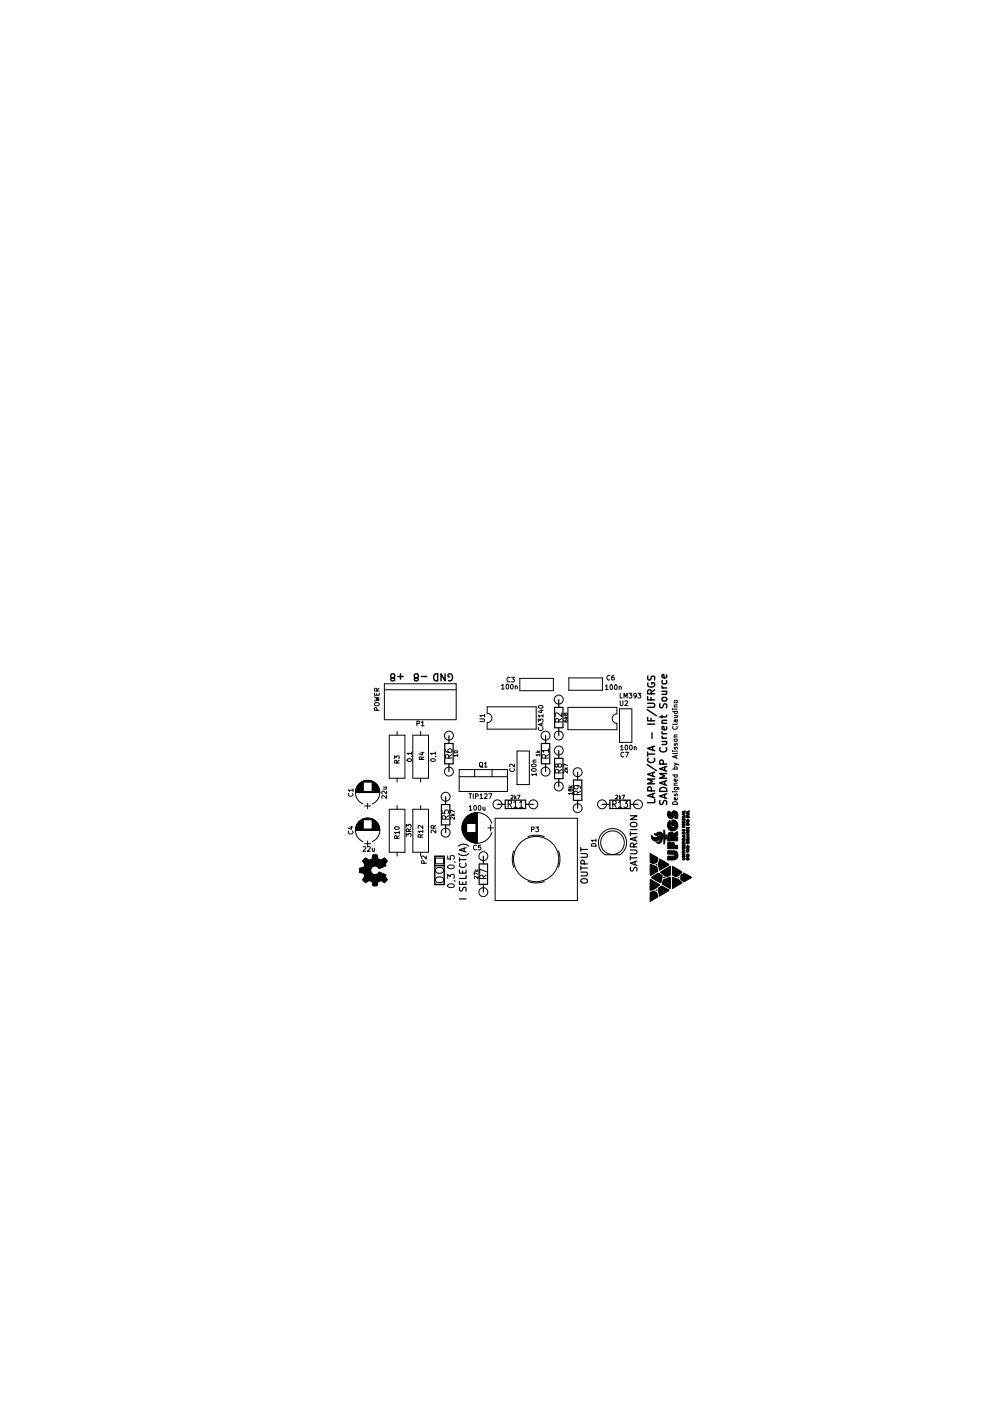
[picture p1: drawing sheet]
<svg xmlns="http://www.w3.org/2000/svg" width="210mm" height="297mm" viewBox="0 0 210 297" stroke-linecap="round" stroke-linejoin="round" font-family="sans-serif">
<g fill="none" stroke="#000" stroke-width=".21">
<path d="M79.5 147.8l1 .2-.8 .2 .8 .2-1 .2M79.5 146.9v.5h1v-.5M79.6 149h.7l.1 .5-.3 .1h-.5l-.1-.2zM79.9 147.1v.3M80 150.6l-.1-.5h-.4v.5h1M80 146.5l-.1-.5h-.4v.5h1M80.5 145.9l-.5 .4M81.6 145h15.2v7.6h-15.2zM81.6 146.2h15.2M82.6 155.9h3.3v9.1h-3.3zM84.3 155.1v.8M87.4 159.7h-1l.2 .3"/>
<path d="M87.4 159.4v.6M87.6 155.9h3.3v9.1h-3.3zM88.5 153.4h.4l.1-.4-.5-.1v1M89.3 155.1v.8M89.3 159.6h.7M89.4 153.2l.3-.3v1M89.4 153.9h.6M89.6 159.5v.6l-.7-.3M92.4 159.7h-1l.2 .3M92.4 159.4v.6M94.5 158.9l.1 .4 .2 .2h.8l.3-.2-.2-.5-.6 .1-.1 .4 .3 .2M95.9 160l-.7 .4"/>
<path d="M96.4 159.3a.39 .39 0 0 1 .4-.2 .39 .39 0 0 1 .3 .4 .39 .39 0 0 1-.5 .2 .39 .39 0 0 1-.2-.4zM97.1 159.9v.5M101.8 152.4h.8l.2 .2-.2 .4h-.8M102.8 151.7h-1l.3 .3M102.8 151.4v.6M103.4 149.9h10.4v4.7h-10.4v-1.4a1 1 0 0 0 1-1 1 1 0 0 0-1-1zM106.4 145.4l.3-.3v1M106.4 146.1h.6M107.5 145.2l.1-.1a.49 .49 0 0 1 .4 .5 .49 .49 0 0 1-.5 .4l-.1-.3zM108.2 143.7a.44 .44 0 0 0-.6 .4 .44 .44 0 0 0 .6 .4M108.4 145.2l.2-.1a.49 .49 0 0 1 .3 .5 .49 .49 0 0 1-.4 .4l-.2-.3zM108.5 143.6h.6l-.3 .4 .3 .1v.4h-.6"/>
<path d="M109.3 145.5h.4v.6M109.3 145.4v.7M109.7 159.2h2.6v7.1h-2.6zM110.3 143.8h7.1v2.6h-7.1zM113.7 159.5h.8M114 159.2l.3 .3M114.2 153.1v-.7l.4 .4 .1-.3h.4v.6M114.3 154.3a.44 .44 0 0 0 .4 .6 .44 .44 0 0 0 .4-.6M114.3 149.7a.48 .48 0 0 1 .6-.2 .48 .48 0 0 1 .3 .5 .49 .49 0 0 1-.6 .2 .49 .49 0 0 1-.3-.5zM114.5 159.8v.5M114.5 159.2l-.3 .2M114.5 150.6h.7"/>
<path d="M114.9 150.5v.6l-.7-.2M114.9 153.4v.5M115.2 153.3l-1 .3 1 .4M115.2 151.8h-1l.3 .3M115.2 151.5v.6M116.4 159.2h-1.4l.4 .3M116.4 160l-.7 .4M116.4 158.8v.7M118.5 153.1l-.1-.7-.5 .1-.1 .6h1.4M119.2 151.1v.8l-1-.8-.4 .3 .1 .5M119.2 152.3l-.7 .5M119.6 152.7l.2 .3 .5 .1 .1-.2-.1-.2h-.3l.1 .4"/>
<path d="M119.6 152.3h.8M119.9 152l.3 .3M120 151.4l.3-.2v.4a.33 .33 0 0 1-.3 0 .33 .33 0 0 1-.1-.4h-.2l-.1 .3 .2 .2 .2-.2M120.4 152l-.3 .2M120.5 150h10.4v1.3a1 1 0 0 0-1 1 1 1 0 0 0 1 1v1.4h-10.4zM120.7 143.7h7.1v2.6h-7.1zM128.5 145.5l.2-.3v1M128.5 146.2h.5M129.4 143.3a.44 .44 0 0 0-.6 .4 .44 .44 0 0 0 .6 .4M129.6 145.2a.49 .49 0 0 1 .4 .5 .49 .49 0 0 1-.4 .4l-.2-.3zM130.2 143.2l-.4 .2v.6l.2 .2 .3-.1-.1-.5h-.2l-.2 .2M130.5 145.3l.1-.1a.49 .49 0 0 1 .4 .5 .49 .49 0 0 1-.5 .4l-.1-.3z"/>
<path d="M131.4 145.6h.3l.1 .6M131.4 145.5v.7M131.4 150.3h2.7v7.1h-2.7zM131.6 147v1h.5M131.6 148.6v.8l.2 .2 .4-.2v-.8M131.7 158.3l.2-.3v1M131.7 159h.5M132.3 159.6a.44 .44 0 0 0-.6 .4 .44 .44 0 0 0 .6 .4M132.4 148v-1l.3 .7 .4-.7v1M132.6 148.7l.4-.1 .2 .3-.7 .7h.7M132.7 159.5h.6l-.4 1M132.7 158.1l.1-.1a.49 .49 0 0 1 .4 .5 .49 .49 0 0 1-.4 .4l-.2-.3z"/>
<path d="M133.4 147h.7l-.4 .4 .3 .1v.4h-.6M133.7 158h.1a.49 .49 0 0 1 .4 .5 .49 .49 0 0 1-.5 .4l-.1-.3zM134.6 158.4h.3l.1 .6M134.6 158.3v.7M135 147.4l-.2 .2h-.3v-.5l.3-.1 .2 .2v.6l-.5 .2M135.3 147h.7l-.4 .4 .3 .1v.4h-.6M142.7 159.3h.1M142.7 150.3h.1M142.7 150.8h1M142.8 154a.44 .44 0 0 0 .4 .6 .44 .44 0 0 0 .4-.6M143 159.3h.7M143 156.3h.7"/>
<path d="M143 151.7h.7M143 150.3h.7M143 149.9h.7M143.1 158.4l.1 .4 .2-.4h.3v.4M143.1 157.6l.1 .4 .2-.4h.3v.4M143.1 156.8l.4-.1 .2 .3-.2 .2h-.3l-.2-.2zM143.1 150.8l-.1 .3 .2 .2 .5-.1v-.4M143.1 148.6l.4-.1 .2 .3-.5 .2-.2-.2zM143.3 152.6l.2 .5 .2-.1v-.4M143.6 151.7l.1 .4-.7 .1M143.7 159.6l-.1 .2h-.9M143.7 155.8l-.6 .1v.4"/>
<path d="M143.7 153.4l-.1 .2h-.9M143.7 152.6l-.6 .1v.4M143.7 149.4l-.6 .1v.4M74 176.2a.44 .44 0 0 0 .4 .6 .44 .44 0 0 0 .4-.6M74 168.2a.44 .44 0 0 0 .4 .6 .44 .44 0 0 0 .4-.6M74.2 175.3h.7M74.6 175.2v.6l-.8-.2M74.9 167.5h-1l.3 .3M74.9 167.3v.5M75.4 176h5.2M75.4 168h5.2M75.5 176h5"/>
<path d="M75.5 167.9h5M75.5 175.9h5M75.5 175.8h5M75.5 167.8h5M75.5 167.8h1.5M75.5 175.7h1.5M75.5 167.7h1.5M75.5 175.6h1.5M75.5 167.6h1.5M75.5 175.5h1.5M75.5 167.5h1.5M75.5 175.4h1.5"/>
<path d="M75.5 167.4h1.5M75.6 175.3h1.4M75.6 167.3h1.4M75.6 175.2h1.4M75.6 167.2h1.4M75.6 175.1h1.4M75.6 167.1h1.4M75.7 175h1.3M75.7 167h1.3M75.7 166.9h1.3M75.7 174.9h1.3M75.7 174.8h1.3"/>
<path d="M75.7 166.8h1.3M75.8 174.8h1.2M75.8 166.8h1.2M75.8 174.7h1.2M75.8 166.7h1.2M75.9 174.6h1.1M75.9 166.6h1.1M75.9 166.5h1.1M75.9 174.5h1.1M76 174.5h1M76 166.4h1M76 174.4h1"/>
<path d="M76.1 174.4h.9M76.1 166.4h.9M76.1 174.3h.9M76.1 166.3h.9M76.2 174.2h.8M76.2 166.2h.8M76.3 174.2h.7M76.3 166.1h.7M76.3 174.1h.7M76.4 174h.6M76.4 166h.6M76.5 166h.5"/>
<path d="M76.6 173.9h.4M76.6 165.9h.4M76.7 173.8h2.6M76.7 165.8h2.6M76.8 173.8h2.4M76.8 165.8h2.4M76.9 173.7h2.2M76.9 165.7h2.2M77 173.7h2M77 178.4a2.59 2.59 0 0 1-1.1-3.9 2.59 2.59 0 0 1 4.2 0 2.59 2.59 0 0 1-1.1 3.9M77 170.4a2.59 2.59 0 0 1-1.1-3.9 2.59 2.59 0 0 1 4.2 0 2.59 2.59 0 0 1-1.1 3.9M77 179.6l.4-.1 .2 .3-.6 .7h.6"/>
<path d="M77.1 165.6h1.8M77.2 173.6h1.6M77.2 165.6h1.6M77.3 173.6h1.4M77.3 165.6h1.4M77.4 178.9h1.3M77.4 170.9h1.3M77.4 173.5h1.2M77.6 165.5h.8M78 179.6l.4-.1 .2 .3-.7 .7h.7M78 170.3v1.2M78 178.3v1.2"/>
<path d="M79 166.5h1.1M79 175.7h1.5M79 175.6h1.5M79 175.5h1.5M79 175.4l1.5 .1M79 175.4h1.5M79 175.3h1.4M79 175.2h1.4M79 175.1h1.4M79 175h1.4M79 175h1.3M79 174.9l1.3 .1"/>
<path d="M79 174.9h1.3M79 174.8h1.3M79 174.8h1.2M79 174.7h1.2M79 174.6h1.1M79 174.5h1.1M79 174.4l1 .1M79 174.4h1M79 174.4h.9M79 174.3h.9M79 174.2h.8M79 174.1l.7 .1"/>
<path d="M79 174.1h.7M79 174h.6M79 173.9h.4M79 167.8h1.5M79 167.7h1.5M79 167.6h1.5M79 167.5h1.5M79 167.4l1.5 .1M79 167.4h1.5M79 167.3h1.4M79 167.2h1.4M79 167.1l1.4 .1"/>
<path d="M79 167.1h1.4M79 167h1.4M79 167h1.3M79 166.9h1.3M79 166.8h1.3M79 166.8h1.2M79 166.7h1.2M79 166.6l1.2 .1M79 166.6h1.1M79 166.4h1M79 166.3l.9 .1M79 166.3h.9"/>
<path d="M79 166.2h.8M79 166.1h.7M79 166h.6M79 166h.5M79 165.9h.4M79 165.8l.4 .1M79 179.8v.6h.4M79.4 179.8v.7M81.3 166.9h.7M81.9 166.9l.1 .4h-.7M82 168.7v.6l-.7-.6-.3 .2 .1 .4M82 167.7v.6l-.7-.6-.3 .2 .1 .4"/>
<path d="M82.6 171.6h3.3v9.1h-3.3zM83.7 160.9v-.6l.4 .3 .1-.3h.4v.6M83.7 175.4a.49 .49 0 0 1 .6-.2 .49 .49 0 0 1 .4 .5 .49 .49 0 0 1-.6 .2 .49 .49 0 0 1-.4-.5zM84.2 177.8v-.5l-.4-.1-.1 .6h1M84.2 161.8v-.5h-.4l-.1 .5h1M84.3 165v.8M84.3 170.8v.8M84.7 176.5h-1l.3 .3M84.7 177.2l-.5 .3M84.7 176.2v.6M84.7 161.2l-.5 .3M86.2 177.3v-.6l.4 .4 .1-.3h.4v.5"/>
<path d="M86.2 175.4v-.6l.4 .3 .1-.3h.4v.6M86.5 161a.48 .48 0 0 1 .5-.2 .48 .48 0 0 1 .3 .5 .49 .49 0 0 1-.6 .2 .49 .49 0 0 1-.3-.5zM86.7 176.3v-.5h-.4l-.1 .5h1M87.2 175.7l-.5 .4M87.3 160.4l.2 .1M87.6 171.6h3.3v9.1h-3.3zM89.2 177.5v-.5h-.4l-.1 .5h1M89.3 165v.8M89.3 170.8v.8M89.5 161l-.1-.5h-.4v.5h1M89.7 176.3h-1l.3 .2M89.7 175v.6l-.7-.6-.3 .2 .1 .4"/>
<path d="M89.7 176.9l-.5 .4M89.7 176v.5M90 160.5l-.5 .3M91.5 161a.48 .48 0 0 1 .5-.2 .48 .48 0 0 1 .3 .5 .49 .49 0 0 1-.6 .2 .49 .49 0 0 1-.3-.5zM92 175.6l-.1-.5-.4-.1v.6h1M92.3 160.4l.2 .1M92.5 176v.6l-.8-.6-.2 .2v.4M92.5 175l-.5 .3M93.8 171.8v.6l.7 .1-.2-.2 .1-.4 .6-.1 .2 .2-.2 .5M94.5 173.7v-.6l-.2-.2-.4 .2-.1 .6h1.4M95.2 172.9l-.7 .5M95.2 160.7l-.1-.6h-.5l-.1 .6h1.4"/>
<path d="M95.6 172.9h.8M95.9 172.6l.3 .3M96.4 173.2v.5l-.6-.5-.2 .2 .1 .3M96.4 172.1l-.8-.3v.5M96.4 172.6l-.3 .2M97.1 160.2h-.8l.2 .2M97.4 163.2h10.3v4.6h-10.3zM97.4 164.7h10.3M98.1 174.9v1.3M98.1 174.7v1.7M98.2 176.5a3.2 3.2 0 0 0 3 2.3 3.2 3.2 0 0 0 3.1-2.3M98.2 174.6l-.2 1.1 .2 .8"/>
<path d="M98.2 174.6v1.9M98.2 174.4v2.3M98.3 174.3v2.5M98.3 174.2v2.7M98.4 174v3.1M98.4 173.9v3.2M98.5 173.9v3.3M98.6 173.8v3.5M98.6 173.7v3.7M98.6 173.6v3.8M98.7 173.5v4M98.8 173.5v4.1"/>
<path d="M98.8 173.4v4.2M98.9 173.4v4.3M98.9 173.3v4.5M99 173.3v4.5M99 173.2v4.7M99.1 173.2v1.4M99.1 176.5v1.4M99.1 173.1v1.5M99.2 176.5v1.5M99.2 173.1v1.5M99.2 173v1.6M99.3 173v1.6"/>
<path d="M99.3 176.5v1.6M99.3 176.5l.1 1.6M99.4 172.9v1.7M99.4 176.5v1.7M99.5 176.5v1.7M99.5 168.3h.6M99.5 172.8v1.8M99.6 171.1l.2-.3v1M99.6 171.8h.5M99.6 172.8v1.8M99.6 176.5v1.8M99.6 176.5l.1 1.8"/>
<path d="M99.7 172.7v1.9M99.7 176.5v1.9M99.8 172.7v1.9M99.8 176.5v1.9M99.8 168.3v1M99.9 172.6v2M99.9 176.5v1.9M99.9 176.5v2M100 176.5v2M100 172.6v2M100.1 172.6v2M100.1 176.5v2"/>
<path d="M100.1 172.5v2.1M100.2 176.5v2.1M100.2 172.5v2.1M100.3 172.5v2.1M100.3 176.5v2.1M100.3 176.5l.1 2.1M100.4 172.5v2.1M100.4 168.3v1M100.4 172.4v2.2M100.4 176.5v2.1M100.5 176.5v2.2M100.5 172.4v2.2"/>
<path d="M100.6 172.4v2.2M100.6 176.5v2.2M100.6 170.9l.2-.1a.49 .49 0 0 1 .3 .5 .49 .49 0 0 1-.4 .4l-.2-.3zM100.7 176.5v2.2M100.7 163.2v1.5M100.7 172.4v2.2M100.8 172.4v2.2M100.8 176.5v2.2M100.9 168.8h.5v-.4l-.5-.1v1M100.9 172.4v2.2M100.9 176.5v2.2M101 172.3v6.4"/>
<path d="M101.1 172.3v6.4M101.1 179.3a.44 .44 0 0 0-.6 .4 .44 .44 0 0 0 .6 .4M101.2 172.3v6.4M101.6 170.9l.1-.1a.49 .49 0 0 1 .4 .5 .49 .49 0 0 1-.5 .4l-.1-.3zM101.8 168.6l.3-.3v1M101.8 169.3h.6M101.9 161.7l.4 .1 .1 .5-.2 .3-.4-.1-.1-.5zM101.9 162.4l.5 .3M102 179.2h-.5v.5l.4-.1 .1 .5h-.5M102.5 171.1v.6h.4M102.8 161.9l.3-.3v1M102.8 162.6h.5"/>
<path d="M102.8 168.4l.4-.1 .2 .3-.7 .7h.7M102.9 171.1v.7M103.5 175.5h1.2M103.7 168.3h.7l-.5 1M104.1 174.9v1.3M104.3 174.6a3.2 3.2 0 0 0-3.1-2.3 3.2 3.2 0 0 0-3 2.3M104.4 163.2v1.5M105.1 173.5h17.4v17.4h-17.4zM107.8 170.5l.6-.1 .1-.2-.1-.4h-.6v1.4M108.1 170.5l.4 .7M108.2 163a.44 .44 0 0 0 .4 .6 .44 .44 0 0 0 .4-.6M108.4 168.7l.3-.1 .2 .2-.5 .6h.5"/>
<path d="M109 170.2l.4-.4v1.4M109 171.2h.7M109.1 162v.6l-.7-.6-.3 .2 .1 .4M109.2 168.6v.8M109.3 169.1l.2 .3M109.5 168.9l-.3 .3M109.8 168.6h.5l-.3 .8M110.2 170.2l.4-.4v1.4M110.2 171.2h.8M112.8 175.9l.4-.1 .1-.4-.5-.1v1M112.8 162.1a.49 .49 0 0 1 .6-.2 .49 .49 0 0 1 .3 .5 .49 .49 0 0 1-.6 .2 .49 .49 0 0 1-.3-.5zM112.9 163a.48 .48 0 0 1 .5-.1 .48 .48 0 0 1 .3 .5 .49 .49 0 0 1-.6 .2 .49 .49 0 0 1-.3-.5z"/>
<path d="M113.1 161.6h.7M113.7 175.3h.6l-.3 .4 .2 .1v.4h-.5M113.8 164.2h-1l.2 .3M113.8 161.1l-.7 .1 .1 .4M113.8 163.9v.6M114.5 160.1h-.8l.2 .2M115.5 177.4a5.1 5.1 0 0 0-3.5 0M115.7 160.7l-.1-.6h-.5l-.1 .6h1.4M118.4 162.2l.2-.3 .4 .1 .2 .2-.1 .3a.48 .48 0 0 1-.6 .1 .48 .48 0 0 1-.2-.5l-.4-.1-.1 .4 .3 .3 .3-.3M118.5 163.9l-.1-.7-.5 .1-.1 .6h1.4M119.2 163.1l-.7 .5M119.6 163.1h.8"/>
<path d="M119.9 162.8l.3 .3M120.4 163.4v.5l-.6-.5-.2 .2 .1 .3M120.4 162.3l-.8-.3v.5M120.4 162.8l-.3 .2M120.6 166.9h.8M120.9 166.6l.3 .3M121 167.4l.3-.1v.4a.33 .33 0 0 1-.3-.1 .33 .33 0 0 1-.1-.3h-.3v.3l.2 .1 .2-.1M121.4 168.2h-.8l.2 .3M121.4 168v.5M121.4 166.6l-.3 .2M122.4 166.5l.2 .3v.3l-.7 .1-.1-.4 .3-.3 .7 .1 .3 .2 .1 .3M122.5 168.5l-.1-.7-.5 .1-.1 .6h1.4"/>
<path d="M123.2 167.7l-.7 .5M125.5 179a.54 .54 0 0 1 .6-.1 .54 .54 0 0 1 .3 .5h-1zM126.4 178.2h-1l.3 .3M126.4 177.9v.6M127.8 176.6a2.99 2.99 0 0 1 4.5 .2 2.99 2.99 0 0 1-.8 4.4h-3.1a2.99 2.99 0 0 1-.6-4.6zM130 170.5l.6-.1 .1-.2-.1-.4h-.6v1.4M130.3 170.5l.4 .7M130.6 168.7l.3-.1 .2 .2-.5 .6h.5M131.2 170.2l.4-.4v1.4M131.2 171.2h.7M131.4 168.6v.8M131.5 169.1l.2 .3"/>
<path d="M131.7 168.9l-.3 .3M132 168.6h.5l-.3 .8M132.4 169.8h.8l-.5 .5 .4 .1v.6l-.2 .2-.5-.2M142.7 167.9h.1M142.7 164.3h1M142.7 163.1h1M142.8 170.2a.54 .54 0 0 1 .6-.2 .54 .54 0 0 1 .3 .5h-1zM143 167h.8l.2 .2v.2M143 161.8l1 .5M143 167.9h.7M143 166.5h.7M143.1 168.3l.1 .4 .2-.4h.3v.4"/>
<path d="M143.1 167l-.1 .3 .2 .1 .5-.1v-.3M143.1 164.3l-.1 .3 .2 .2 .5-.1v-.4M143.1 163.1l-.1-.3 .2-.2 .5 .1v.4M143.4 160.2v.5M143.7 169.2v.2l-.1 .2-.5-.1v-.3l.2-.1 .1 .5M143.7 165.2v.3l-.1 .1h-.5v-.4h.2l.1 .4M143.7 166.1h-.6v.4M143.7 160.1l-1 .3 1 .4M143.7 162l-.7 .3M84.3 180.7v.8M89.3 180.7v.8M90 183l-.1-.4-.4-.1-.1 .5h1.1"/>
<path d="M90.5 181.5v.6l-.8-.6-.3 .2 .1 .4M92.4 181.9h1.7v1.2h-1.7zM92.6 184.1l.3-.2 .9 .1 .3 .3-.1 .5-.3 .3h-1l-.3-.5zM92.6 186.1l.3-.2 .9 .1 .3 .3-.1 .5-.3 .3h-1l-.3-.5zM95 186.3v-.9l.5 .5 .2-.4h.5l.2 .2-.2 .6M95 181.5v.6l.7 .1-.2-.2 .1-.5 .2-.1 .4 .1 .2 .2-.2 .5M95.1 187.5a.76 .76 0 0 1 1.3 .4 .79 .79 0 0 1-1.4-.2zM95.1 183.5a.76 .76 0 0 1 1.3 .4 .79 .79 0 0 1-1.4-.2zM96.3 186.7l.3 .2M96.3 182.7l.3 .2M100.6 184.7h.8M100.9 184.4l.3 .3"/>
<path d="M101.4 185.8v.5l-.6-.5-.2 .2 .1 .3M101.4 185.4l-.8-.4v.5M101.4 184.4l-.3 .2M102.5 186.3v-.6l-.2-.2-.4 .2-.1 .6h1.4M103.2 184.8l-1.4-.5v.8M103.2 185.5l-.7 .5M109 180.4a5.1 5.1 0 0 0 0 3.5M115.5 186.9a5.1 5.1 0 0 1-3.5 0M118.5 180.4a5.1 5.1 0 0 1 0 3.4"/>
<circle cx="95.2" cy="156" r=".95"/>
<circle cx="115.8" cy="156" r=".95"/>
<circle cx="118.5" cy="155.9" r=".95"/>
<circle cx="118.5" cy="148.3" r=".95"/>
<circle cx="118.5" cy="159.1" r=".95"/>
<circle cx="94.5" cy="168.9" r=".95"/>
<circle cx="94.5" cy="176.5" r=".95"/>
<circle cx="95.2" cy="163.6" r=".95"/>
<circle cx="105.5" cy="170.5" r=".95"/>
<circle cx="113.2" cy="170.5" r=".95"/>
<circle cx="115.8" cy="163.6" r=".95"/>
<circle cx="118.5" cy="166.7" r=".95"/>
<circle cx="122.5" cy="171.3" r=".95"/>
<circle cx="122.5" cy="163.7" r=".95"/>
<circle cx="127.7" cy="170.5" r=".95"/>
<circle cx="129.9" cy="178.7" r="2.5"/>
<circle cx="135.4" cy="170.5" r=".95"/>
<circle cx="102.5" cy="181.5" r=".95"/>
<circle cx="102.5" cy="189.1" r=".95"/>
<circle cx="113.7" cy="182.1" r="4.8"/>
</g>
<g fill="none" stroke="#000" stroke-width=".3">
<path d="M83.2 143.7l-.3-.3v-.3l.3-.2h.4l.1 .5-.1 .2-.6 .3v.4l.5 .1 .2-.2v-.2l-.2-.3M84.4 143.4h1.1M85 142.9v1.1M88.2 143.7l-.3-.3v-.3l.3-.2h.4l.1 .5-.1 .2-.6 .3v.4l.5 .1 .2-.2v-.2l-.2-.3M89.4 143.4h1.1M92.1 143.1l.8-.2v1.5a.78 .78 0 0 1-.8-.4 .78 .78 0 0 1 0-.9zM94.4 142.9v1.5l-.8-1.5v1.5M95.4 143.5h-.3v-.5a.71 .71 0 0 1 1 .5 .71 .71 0 0 1-.8 .9l-.2-.1M137.3 150.5l2 1.3M137.4 152.1v.7h1.5M137.4 149.1h1.2l.3 .3-.1 .4-.2 .2h-1.2M137.4 147.7v.7h1.5"/>
<path d="M137.4 159.5v.8M137.4 159.9h1.5M137.4 153.5h1.5M137.5 144.8a.7 .7 0 0 0 .7 .9 .7 .7 0 0 0 .6-.9h-.5v.2M137.5 143.3l-.1 .6 .3 .3 .3-.2 .3-.6h.5l.1 .2-.1 .6M138.1 147.9v.5M138.1 152.3v.5M138.2 147.1l-.1-.7-.2-.1h-.4l-.1 .8h1.5M138.3 155.4v1.1M138.5 158.3v.7M138.9 158.2l-1.5 .5 1.5 .5M138.9 146.3l-.7 .5"/>
<path d="M140 149.2v.6l.1 .2h.4l.3-.6 .4-.2 .3 .3-.1 .6M140.1 158.5a.71 .71 0 0 0 .5 1 .71 .71 0 0 0 .9-.7l-.2-.3M140.5 156.1l.2 .4M140.5 155.1l.2 .5M140.5 145.4l.2 .5M140.5 157.2h1M140.5 156.5h1M140.5 155.6h1M140.5 153.4h1M140.5 151.6v.6M140.5 146.6h1M140.5 145.9h1"/>
<path d="M140.5 144.3v.4l.2 .3 .7-.1v-.6M140.6 147.9h.7l.2 .2-.1 .4-.2 .1h-.6l-.1-.2zM141.3 157.2l.2 .2-.1 .4-.9 .1M141.3 146.6l.2 .2-.1 .3-.9 .1M141.4 154.1l.1 .4-.3 .2-.7-.1v-.5l.3-.1 .2 .7M141.4 143.1l.1 .4-.3 .2-.7-.1v-.5l.3-.1 .2 .7M141.5 152.7l-1 .1v.3l.1 .3M141.5 151.6l-.3 .4h-1.2M137.3 162.1l2 1.3M137.5 160.8a.71 .71 0 0 0 .5 .9 .71 .71 0 0 0 .9-.7l-.1-.2M138.2 167.7l-.1-.7-.2-.2-.4 .1-.1 .8h1.5M138.5 163.8v.7"/>
<path d="M138.5 168.3v.7M138.9 169.5v.7h-1.5M138.9 168.2l-1.5 .5 1.5 .5M138.9 165.2h-1.5l1.1 .5-1.1 .5h1.5M138.9 163.7l-1.5 .5 1.5 .5M140 169.7v.6l.1 .2h.4l.3-.6 .4-.2 .3 .3-.1 .6M140 167.2a.8 .8 0 0 1 1-.2 .8 .8 0 0 1 .5 .8h-1.5zM140.7 162v-.7l-.2-.2-.4 .1-.1 .8h1.5M141 162.6v.8M141 165.6v.8M141 168.4v.7M141.5 168.3l-1.5 .5 1.5 .5"/>
<path d="M141.5 165.5l-1.5 .5 1.5 .5M141.5 164h-1.5l1 .5-1 .5h1.5M141.5 162.5l-1.5 .5 1.5 .5M92.3 181.5h2v6h-2zM92.3 183.5h2"/>
</g>
<g fill="none" stroke="#000" stroke-width=".25">
<path d="M94.4 157.6h1.7v4.3h-1.7zM95.2 156v1.6M114.9 157.6h1.7v4.3h-1.7zM115.8 156v1.6M117.7 150h1.7v4.3h-1.7zM118.5 148.3v1.7M118.5 154.3v1.6M118.5 159.1v1.7M93.7 170.6h1.7v4.3h-1.7zM94.5 168.9v1.7M94.5 174.9v1.6M95.2 161.9v1.7"/>
<path d="M97.3 179.4a1.61 1.61 0 0 1 2.1 0M98.5 179.9v.6M98.9 179.7l-1.4 .5 1.4 .5M105.5 170.5h1.7M107.2 169.6h4.3v1.8h-4.3zM111.5 170.5h1.7M115.8 161.9v1.7M117.7 160.8h1.7v4.3h-1.7zM118.5 165.1v1.6M121.7 165.4h1.7v4.3h-1.7zM122.5 163.7v1.7M122.5 169.7v1.6"/>
<path d="M123.2 179.7v.8M127.7 170.5h1.7M129.4 169.6h4.3v1.8h-4.3zM133.7 170.5h1.7M133.7 173h1.4l-1.4 .8h1.4M133.7 176.4v.8M133.7 176.8h1.4M133.7 175.9h1.4M133.8 174.6a.89 .89 0 0 1 1.3 .1 .47 .47 0 0 1-.4 .6h-.5a.47 .47 0 0 1-.4-.3 .47 .47 0 0 1 0-.4zM134.5 179.6l-.1-.7-.2-.1h-.3l-.2 .8h1.4M134.7 177.6v.6M135.1 177.4l-1.4 .5 1.4 .5"/>
<path d="M135.1 178.8l-.6 .4M97.3 181a1.61 1.61 0 0 0 2.1 0M97.5 186.9v.6h1.4v-.6M97.5 184.5v.6h1.4v-.6M97.5 190.6h1.4M97.5 181.9v.8M97.5 182.3h1.4M97.5 188.1v.6l.3 .2 .3-.1 .3-.6h.4l.1 .2-.1 .5M97.6 183.1a.66 .66 0 0 0 .5 .9 .66 .66 0 0 0 .8-.7l-.1-.2M98.1 184.7v.4M98.1 187.1v.4M98.9 185.6v.7h-1.4"/>
<path d="M101.7 183.2h1.7v4.3h-1.7zM102.5 181.5v1.7M102.5 187.5v1.6M123.2 184.9h1.2l.2 .3v.4l-.2 .1h-1.2M123.2 181h1.2l.2 .2v.4l-.2 .2h-1.2M123.2 183.6v.8M123.2 184h1.4M123.2 180.1h1.4M123.3 186.5a.89 .89 0 0 1 1.3 .1 .47 .47 0 0 1-.4 .6h-.5a.47 .47 0 0 1-.4-.2 .47 .47 0 0 1 0-.5zM124 183.2l-.1-.7-.2-.1h-.3l-.2 .8h1.4M133.7 180.2h1.2l.2 .3v.4l-.2 .1h-1.2M133.7 181.5v.8"/>
<path d="M133.7 181.9h1.4M133.8 183.9l-.1 .5 .3 .3 .3-.1 .3-.6h.4l.1 .2v.5M134.7 182.7v.7M135.1 182.6l-1.4 .4 1.4 .5"/>
</g>
<g fill="#000" stroke="#000" stroke-width=".21">
<path d="M138.2 177.1a.93 .93 0 0 0 1.5 .2 .6 .6 0 0 1 1 .2l-.4 .1a1.26 1.26 0 0 1-1.9 .3zM138.8 176.8h.3a.9 .9 0 0 1 1-.4 .9 .9 0 0 1 .6 .8 1.16 1.16 0 0 0-1.4 0zM139.2 178.6a.98 .98 0 0 0 1.1-.8l.3-.1-.1 .3a.74 .74 0 0 1-.4 .7 .74 .74 0 0 1-.9-.1zM140.9 175.9l.3 1.7-.3 1.4zM141.3 177.7l.2 .2h-.1zM141.4 177.1l.1 .1h-.2zM141.4 177.4l.1 .1zM141.8 172a.59 .59 0 0 1 .5 .8 .79 .79 0 0 1 .5-.8 .79 .79 0 0 1 .9 .2 .78 .78 0 0 1-.3 1.4 .43 .43 0 0 1-.1-.8l-.1-.1-.2 .2a.7 .7 0 0 1-.7 .7 .7 .7 0 0 1-.7-.9zM142 174.1h.2l.1 .5a.47 .47 0 0 0 .3 .8 .47 .47 0 0 0 .5-.7l-.1 .3h-.5v-1.2a1.17 1.17 0 0 1 1.4 1.4 1.17 1.17 0 0 1-1.8 .8 1.17 1.17 0 0 1-.1-1.9zM141.8 176.7a.72 .72 0 0 1 1.2 .1l.7-.5 .1 .8-.7 .4h.7v.8h-1.4v-.8l.2-.2-.2-.1-.2 .1 .2 .2v.8h-.7zM141.7 178.6h.5l.1 .5 .1 .1a.35 .35 0 0 1 .2-.5 .35 .35 0 0 1 .4 .2v.3h.8v.7h-2.1zM144.8 179.1h.6l-.2 .2 .2 .1-.5 .1v-.3v.3h-.1z"/>
<path d="M144.7 179.7l.5 .1 .1-.1 .1 .2h-.6zM144.7 178.6l.2 .2 .3-.3 .1 .4-.1-.2-.4 .2zM144.7 174.7l.6 .1a.31 .31 0 0 1-.3 .2 .31 .31 0 0 1-.3-.3zM144.7 173.7h.6a.31 .31 0 0 1-.3 .2 .31 .31 0 0 1-.3-.2zM144.8 175.8l.1 .2 .4-.1a.36 .36 0 0 1-.2 .3 .36 .36 0 0 1-.4-.2zM144.8 175.2l.1 .1 .2-.1 .2 .2h-.5zM144.8 173.2l.5-.1-.1 .2 .2 .1-.5 .1v-.3l-.1 .3zM144.9 177.7l.3-.1 .2 .5h-.4l.2-.2-.1-.1-.2 .1 .1 .2h-.3zM144.9 174.1h.3l.2 .4-.4 .1 .2-.3-.2-.1-.1 .1 .1 .3-.3-.1zM144.8 176.5l.4-.1 .1 .4h-.3l.2-.2-.2-.1-.1 .1 .1 .2h-.3zM144.7 172.6l.7-.3-.2 .4 .2 .2h-.3v-.3v.3zM144.7 172.2l.7-.3a.38 .38 0 0 1-.3 .4 .38 .38 0 0 1-.4-.1z"/>
<path d="M144.8 178.3h.6zM144.7 177.2l.6-.2v.5l-.2-.1v-.2v.2zM145.6 175.4l.2 .1 .4-.1a.31 .31 0 0 1-.3 .3 .31 .31 0 0 1-.3-.3zM145.7 178.4l.2 .4 .2-.2-.2-.1v-.2h.2l.1 .4a.32 .32 0 0 1-.4 .2 .32 .32 0 0 1-.1-.5zM145.6 177.9l.6-.1-.1 .2 .1 .1-.4 .1v-.3l-.1 .3zM145.7 173.8a.39 .39 0 0 1 .5 .2 .39 .39 0 0 1-.1 .5l.1 .4-.3 .1 .2-.3h-.1v-.5l.1-.2-.2-.1-.1 .2 .2 .1v.5l-.2 .1 .1 .2h-.2l.1-.6-.2-.3zM145.6 173l.2 .2 .3-.2 .1 .2-.1 .1v-.2l-.3 .3zM145.8 179.3a.34 .34 0 0 1 .4 .2 .34 .34 0 0 1-.3 .4l.2-.3-.1-.2-.2 .1 .1 .4h-.1a.33 .33 0 0 1 0-.6zM145.7 172.1l.5-.2a.34 .34 0 0 1-.2 .4 .34 .34 0 0 1-.4-.1zM145.6 172.4l.3-.1 .3 .2a.32 .32 0 0 1-.1 .4 .32 .32 0 0 1-.4-.1l.4-.2zM145.7 175.9l.3-.1 .2 .4-.3 .1 .2-.3-.3-.1-.1 .2 .2 .2-.2-.1zM145.6 176.5l.6-.1-.2 .4 .2 .2h-.6l.3-.4z"/>
<path d="M145.6 177.4l.6-.3v.5h-.3v-.3l-.1 .1 .1 .2zM77.2 182.3l.4-.4a.84 .84 0 0 0 1 .3 .84 .84 0 0 0 .5-1 .68 .68 0 0 1 1 .3 .8 .8 0 0 0 .6 .8 .8 .8 0 0 0 .9-.4 .74 .74 0 0 1 .5 .8l-.1 .1a.45 .45 0 0 0-.1 .8l-1.4 .6a.91 .91 0 0 0-1.2-.6 .91 .91 0 0 0-.5 1.3 .91 .91 0 0 0 1.3 .4l.2-.3a1.5 1.5 0 0 1 1.4 .4l.2 .1a.8 .8 0 0 0 .3 1l-.2 .2a.52 .52 0 0 1-.4 .5 .52 .52 0 0 1-.6-.4l-.2-.1a.81 .81 0 0 0-.8 1.1h-.6a.65 .65 0 0 1-.5-.8 .77 .77 0 0 0-1.2 .1l-.2 .1-.6-.7 .5-.7-.2-.6-.9-.2v-.9l.9-.2 .2-.6-.5-.8zM138 186.5l1.9 1.1v.1l-.2 .1a2.98 2.98 0 0 1-1.8 .9zM138 189.2a.93 .93 0 0 1 1.1 0 .93 .93 0 0 1 .3 1.1l-1.5 .8zM138 183.3l.6 .2a1.02 1.02 0 0 1 .9 1.1v.1l-1.5 .9zM138.2 186l1.1-.6a.9 .9 0 0 1 1.2 .3l-.3 1.4zM137.9 180.9l1.5 .9a.78 .78 0 0 1-.2 1.1 .76 .76 0 0 1-.7 .2 .76 .76 0 0 1-.6-.6zM139.2 188.7l.1 .1zM139.3 183.2v.2zM139.7 188.3a.82 .82 0 0 1 1.3-.1l.9 .6-2 1.2-.2-.9zM139.9 182.1l2 1.2-2 1.2v-.3a2 2 0 0 1 0-1.7zM140.1 184.9l2.1-1.2v1.6l-.2 .3a.95 .95 0 0 1-1.4-.4z"/>
<path d="M140.8 186.5l1.4-.5v2.4l-1.6-.9zM140.9 186v.1zM141.7 180.4h.8a1.05 1.05 0 0 1 1.3 1 1.05 1.05 0 0 1-1.4 .9h-.7v-.8h1.2l.3-.2-.3-.2h-1.2zM142.7 186l1.4 .6 .6 .6-2 1.2zM142.7 183.7l1.9 1.1v.3l-.4 .3a.88 .88 0 0 1-1.5 .1zM144 186v.1zM144.5 185.5l.4-.1 .2-.3 1.6 .9-.2 .2a2.13 2.13 0 0 1-1.5 .7l-.5-.3zM144.8 180.8h.6zM144.8 180.1l.6 .3-.6 .3 .2-.3zM144.7 181.1h.7l-.3 .4 .3 .1h-.7l.4-.4zM144.8 181.8l.5 .1a.31 .31 0 0 1-.1 .4 .31 .31 0 0 1-.4-.1l.4-.1zM145.6 180.4h.6l-.1 .2h.1l-.4 .1v-.3v.3l-.2-.1z"/>
<path d="M145.7 181.1a.39 .39 0 0 1 .5 .2 .39 .39 0 0 1-.1 .5l.1 .4-.3 .1 .2-.2-.1-.1v-.5l.1-.1-.2-.2-.1 .2 .2 .1v.5l-.2 .1 .1 .2h-.2zM145.7 180l.5 .1z"/>
</g>
</svg>
